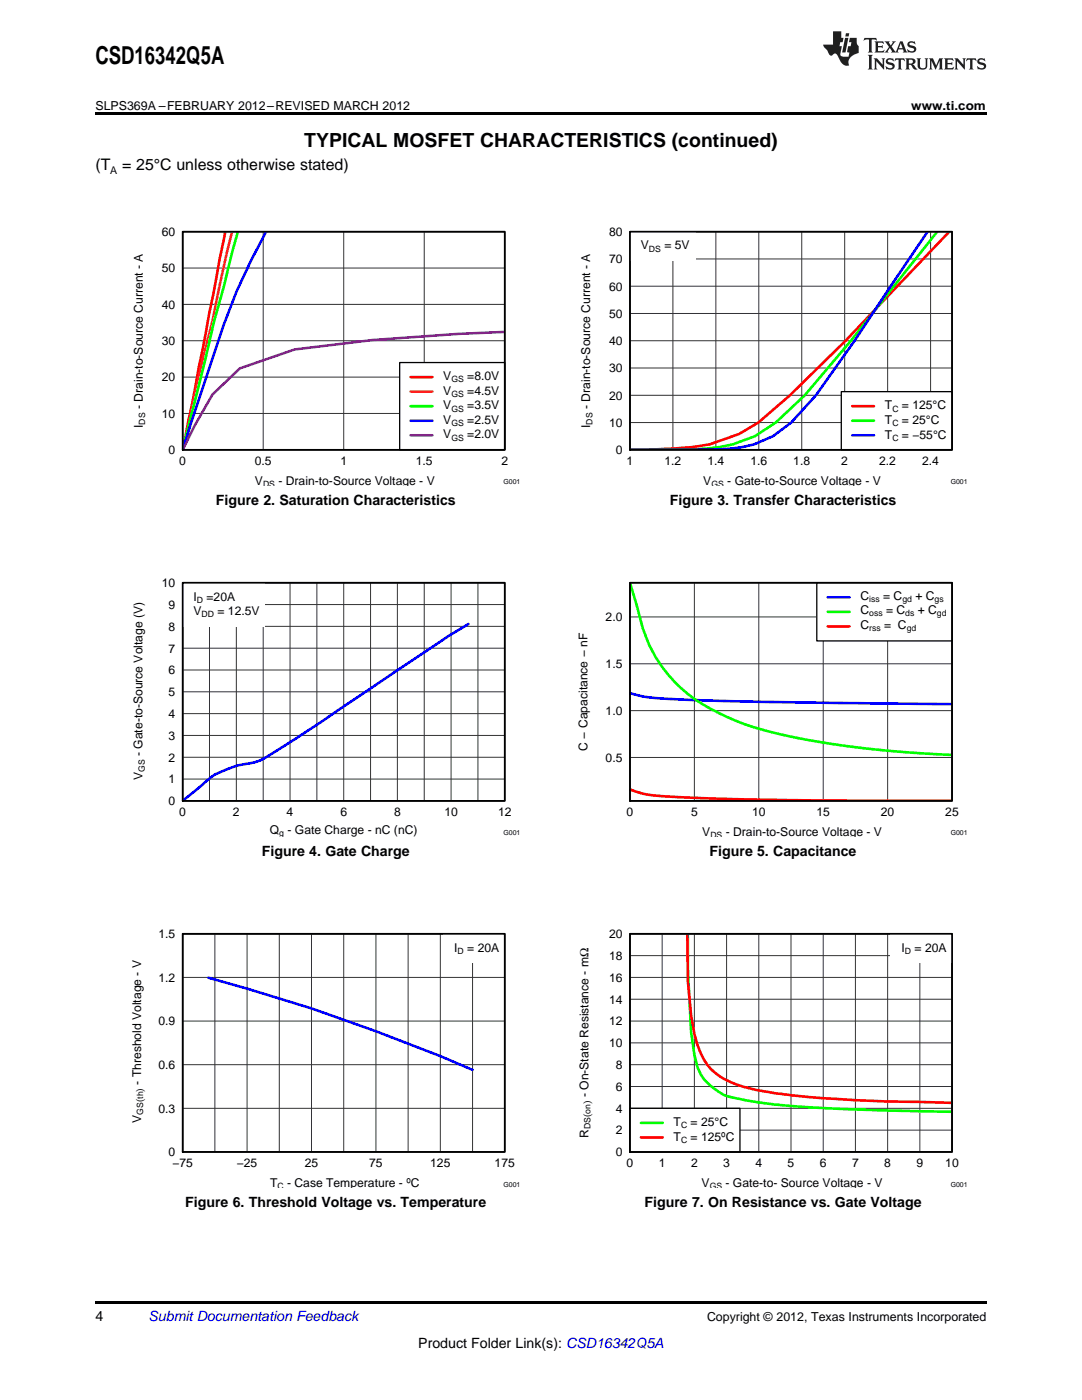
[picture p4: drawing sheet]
<svg xmlns="http://www.w3.org/2000/svg" width="216mm" height="279mm" viewBox="0 0 216 279" stroke-linecap="round" stroke-linejoin="round" font-family="sans-serif">
<defs><g id="words">
<text font-size="4.9" x="19" y="12.8">CSD16342Q5A</text>
<text font-size="3.9" x="60.7" y="29.3">TYPICAL MOSFET CHARACTERISTICS (continued)</text>
<g font-size="3.2">
<text x="19" y="34">(T</text>
<text x="24.4" y="34">= 25°C unless otherwise stated)</text>
</g>
<g font-size="2.8">
<text x="43.1" y="100.8">Figure 2. Saturation Characteristics</text>
<text x="133.7" y="100.8">Figure 3. Transfer Characteristics</text>
<text x="52.2" y="170.8">Figure 4. Gate Charge</text>
<text x="141.6" y="170.8">Figure 5. Capacitance</text>
<text x="37" y="240.9">Figure 6. Threshold Voltage vs. Temperature</text>
<text x="128.6" y="240.9">Figure 7. On Resistance vs. Gate Voltage</text>
<text x="19" y="263.6">4</text>
<text x="83.5" y="269">Product Folder Link(s): CSD16342Q5A</text>
</g>
<text font-size="2.8" fill="#0000c8" x="29.6" y="263.6">Submit Documentation Feedback</text>
<g font-size="2.5">
<text x="19" y="21.9">SLPS369A –FEBRUARY 2012–REVISED MARCH 2012</text>
<text x="181.8" y="21.9">www.ti.com</text>
<text x="141.1" y="263.6">Copyright © 2012, Texas Instruments Incorporated</text>
</g>
<g font-size="2.4">
<text x="32.3" y="47.1">60</text>
<text x="121.5" y="47.1">80</text>
<text x="121.5" y="52.5">70</text>
<text x="127.9" y="49.8">V</text>
<text x="132.6" y="49.8">= 5V</text>
<text x="32.3" y="54.4">50</text>
<text x="121.5" y="58">60</text>
<text x="32.3" y="61.6">40</text>
<text x="121.5" y="63.4">50</text>
<text x="32.3" y="68.9">30</text>
<text x="121.5" y="68.9">40</text>
<text x="32.3" y="76.1">20</text>
<text x="88.5" y="75.9">V</text>
<text x="93.2" y="75.9">=8.0V</text>
<text x="121.5" y="74.3">30</text>
<text x="28.5" y="81.6" transform="rotate(-90 28.5 81.6)">- Drain-to-Source Current - A</text>
<text x="32.3" y="83.4">10</text>
<text x="88.5" y="78.8">V</text>
<text x="88.5" y="81.7">V</text>
<text x="93.2" y="78.8">=4.5V</text>
<text x="93.2" y="81.7">=3.5V</text>
<text x="117.8" y="81.6" transform="rotate(-90 117.8 81.6)">- Drain-to-Source Current - A</text>
<text x="121.5" y="79.8">20</text>
<text x="176.6" y="81.7">T</text>
<text x="180" y="81.7">= 125°C</text>
<text x="28.5" y="85.4" transform="rotate(-90 28.5 85.4)">I</text>
<text x="88.5" y="84.6">V</text>
<text x="88.5" y="87.5">V</text>
<text x="93.2" y="84.6">=2.5V</text>
<text x="93.2" y="87.5">=2.0V</text>
<text x="117.8" y="85.4" transform="rotate(-90 117.8 85.4)">I</text>
<text x="121.5" y="85.2">10</text>
<text x="176.6" y="84.6">T</text>
<text x="176.6" y="87.5">T</text>
<text x="180" y="84.6">= 25°C</text>
<text x="180" y="87.5">= −55°C</text>
<text x="33.6" y="90.6">0</text>
<text x="35.8" y="92.8">0</text>
<text x="50.8" y="92.8">0.5</text>
<text x="67.9" y="92.8">1</text>
<text x="83" y="92.8">1.5</text>
<text x="100" y="92.8">2</text>
<text x="122.9" y="90.6">0</text>
<text x="125" y="92.8">1</text>
<text x="132.6" y="92.8">1.2</text>
<text x="141.2" y="92.8">1.4</text>
<text x="149.7" y="92.8">1.6</text>
<text x="158.3" y="92.8">1.8</text>
<text x="167.9" y="92.8">2</text>
<text x="175.4" y="92.8">2.2</text>
<text x="184" y="92.8">2.4</text>
<text x="50.9" y="96.7">V</text>
<text x="55.6" y="96.7">- Drain-to-Source Voltage - V</text>
<text x="140.3" y="96.7">V</text>
<text x="145.1" y="96.7">- Gate-to-Source Voltage - V</text>
<text x="32.3" y="117.2">10</text>
<text x="38.6" y="119.8">I</text>
<text x="41.2" y="119.8">=20A</text>
<text x="171.7" y="119.7">C</text>
<text x="176.2" y="119.7">= C</text>
<text x="182.6" y="119.7">+ C</text>
<text x="33.6" y="125.9">8</text>
<text x="33.6" y="121.5">9</text>
<text x="38.6" y="122.8">V</text>
<text x="43.4" y="122.8">= 12.5V</text>
<text x="120.8" y="124">2.0</text>
<text x="171.7" y="122.6">C</text>
<text x="171.7" y="125.5">C</text>
<text x="176.4" y="125.5">= C</text>
<text x="176.8" y="122.6">= C</text>
<text x="183.1" y="122.6">+ C</text>
<text x="33.6" y="130.2">7</text>
<text x="33.6" y="134.6">6</text>
<text x="120.8" y="133.3">1.5</text>
<text x="33.6" y="143.3">4</text>
<text x="33.6" y="138.9">5</text>
<text x="120.8" y="142.7">1.0</text>
<text x="33.6" y="147.6">3</text>
<text x="117.2" y="149.8" transform="rotate(-90 117.2 149.8)">C − Capacitance − nF</text>
<text x="28.5" y="155.7" transform="rotate(-90 28.5 155.7)">V</text>
<text x="28.5" y="150.9" transform="rotate(-90 28.5 150.9)">- Gate-to-Source Voltage (V)</text>
<text x="33.6" y="152">2</text>
<text x="120.8" y="152">0.5</text>
<text x="33.6" y="160.7">0</text>
<text x="33.6" y="156.4">1</text>
<text x="35.8" y="162.8">0</text>
<text x="46.5" y="162.8">2</text>
<text x="53.9" y="166.5">Q - Gate Charge - nC (nC)</text>
<text x="57.2" y="162.8">4</text>
<text x="67.9" y="162.8">6</text>
<text x="78.6" y="162.8">8</text>
<text x="88.7" y="162.8">10</text>
<text x="99.4" y="162.8">12</text>
<text x="125" y="162.8">0</text>
<text x="137.9" y="162.8">5</text>
<text x="140.1" y="166.8">V</text>
<text x="144.8" y="166.8">- Drain-to-Source Voltage - V</text>
<text x="150.1" y="162.8">10</text>
<text x="162.9" y="162.8">15</text>
<text x="175.8" y="162.8">20</text>
<text x="188.6" y="162.8">25</text>
<text x="31.6" y="187.2">1.5</text>
<text x="90.6" y="189.9">I</text>
<text x="93.2" y="189.9">= 20A</text>
<text x="121.5" y="191.6">18</text>
<text x="121.5" y="187.2">20</text>
<text x="179.9" y="189.9">I</text>
<text x="182.5" y="189.9">= 20A</text>
<text x="31.6" y="195.9">1.2</text>
<text x="121.5" y="195.9">16</text>
<text x="121.5" y="200.3">14</text>
<text x="31.6" y="204.6">0.9</text>
<text x="121.5" y="209">10</text>
<text x="121.5" y="204.6">12</text>
<text x="31.6" y="213.3">0.6</text>
<text x="122.9" y="213.3">8</text>
<text x="28.1" y="216.5" transform="rotate(-90 28.1 216.5)">- Threshold Voltage - V</text>
<text x="117.4" y="219" transform="rotate(-90 117.4 219)">- On-State Resistance - mΩ</text>
<text x="122.9" y="217.7">6</text>
<text x="28.1" y="224.1" transform="rotate(-90 28.1 224.1)">V</text>
<text x="31.6" y="222.1">0.3</text>
<text x="117.4" y="227.1" transform="rotate(-90 117.4 227.1)">R</text>
<text x="122.9" y="226.4">2</text>
<text x="122.9" y="222.1">4</text>
<text x="134.4" y="224.7">T</text>
<text x="134.4" y="227.6">T</text>
<text x="137.8" y="224.7">= 25°C</text>
<text x="137.8" y="227.6">= 125ºC</text>
<text x="33.6" y="230.8">0</text>
<text x="34.4" y="232.9">−75</text>
<text x="47.3" y="232.9">−25</text>
<text x="60.8" y="232.9">25</text>
<text x="73.7" y="232.9">75</text>
<text x="85.8" y="232.9">125</text>
<text x="98.7" y="232.9">175</text>
<text x="122.9" y="230.8">0</text>
<text x="125" y="232.9">0</text>
<text x="131.5" y="232.9">1</text>
<text x="137.9" y="232.9">2</text>
<text x="144.3" y="232.9">3</text>
<text x="150.7" y="232.9">4</text>
<text x="157.2" y="232.9">5</text>
<text x="163.6" y="232.9">6</text>
<text x="170" y="232.9">7</text>
<text x="176.4" y="232.9">8</text>
<text x="182.9" y="232.9">9</text>
<text x="188.6" y="232.9">10</text>
<text x="53.9" y="236.9">T</text>
<text x="57.3" y="236.9">- Case Temperature - ºC</text>
<text x="140" y="236.8">V</text>
<text x="144.8" y="236.8">- Gate-to- Source Voltage - V</text>
</g>
<g font-size="2.1">
<text x="22" y="34.6">A</text>
<text x="28.6" y="220" transform="rotate(-90 28.6 220)">( )</text>
<text x="117.8" y="220.3" transform="rotate(-90 117.8 220.3)">)</text>
<text x="117.8" y="223" transform="rotate(-90 117.8 223)">(</text>
</g>
<g font-size="1.7">
<text x="129.5" y="50.2">DS</text>
<text x="90.1" y="76.3">GS</text>
<text x="90.1" y="79.2">GS</text>
<text x="90.1" y="82.1">GS</text>
<text x="178.1" y="82.2">C</text>
<text x="28.9" y="84.7" transform="rotate(-90 28.9 84.7)">DS</text>
<text x="90.1" y="85">GS</text>
<text x="90.1" y="87.9">GS</text>
<text x="118.2" y="84.7" transform="rotate(-90 118.2 84.7)">DS</text>
<text x="178.1" y="85.1">C</text>
<text x="178.1" y="88">C</text>
<text x="52.5" y="97.1">DS</text>
<text x="141.9" y="97.1">GS</text>
<text x="39.3" y="120.3">D</text>
<text x="40.2" y="123.2">DD</text>
<text x="173.4" y="120.1">iss</text>
<text x="173.4" y="123">oss</text>
<text x="173.4" y="125.9">rss</text>
<text x="180.1" y="120.1">gd</text>
<text x="180.6" y="123">ds</text>
<text x="180.9" y="125.9">gd</text>
<text x="186.5" y="120.1">gs</text>
<text x="187" y="123">gd</text>
<text x="28.9" y="154.1" transform="rotate(-90 28.9 154.1)">GS</text>
<text x="55.7" y="166.9">g</text>
<text x="141.7" y="167.2">DS</text>
<text x="91.3" y="190.4">D</text>
<text x="180.6" y="190.4">D</text>
<text x="28.6" y="222.5" transform="rotate(-90 28.6 222.5)">GS th</text>
<text x="117.8" y="225.4" transform="rotate(-90 117.8 225.4)">DS on</text>
<text x="135.9" y="225.2">C</text>
<text x="135.9" y="228.1">C</text>
<text x="55.4" y="237.3">C</text>
<text x="141.6" y="237.3">GS</text>
</g>
<g font-size="1.4">
<text x="100.5" y="96.7">G001</text>
<text x="189.7" y="96.7">G001</text>
<text x="100.5" y="166.7">G001</text>
<text x="189.7" y="166.7">G001</text>
<text x="100.5" y="236.8">G001</text>
<text x="189.7" y="236.8">G001</text>
</g>
</g></defs>
<g fill="#231f20">
<path d="M172.5 7.6l-.1 .5 .4-.2h.6v.1v2.1l-.2 .4h.9l-.2-.4v-2.1l.1-.1h.5l.5 .2-.2-.5zM174.5 8.3l.2 .3v1.5l-.2 .4h1.8l.2-.6a1.04 1.04 0 0 1-1.3 .2v-.7h.6l.3 .2v-.6l-.3 .2h-.6v-.6l.8-.1 .4 .3-.2-.5zM176.5 8.3l.9 1.1-.9 1.1h.8l-.2-.2 .4-.7 .5 .7-.2 .2h1.5l-.2-.2 .2-.4h.9l.1 .4-.2 .2h1l-.3-.3-.7-1.9h-.5l-.9 2-.8-1 .9-1h-.8l.1 .3-.4 .5-.3-.6 .1-.2zM179.7 8.6l.4 1h-.7zM181.3 8.4a.63 .63 0 0 0-.2 .7 .63 .63 0 0 0 .6 .4l.6 .2 .1 .2a.75 .75 0 0 1-.7 .4 .75 .75 0 0 1-.6-.5l.1 .7 .1-.1a1.11 1.11 0 0 0 1.5-.6 1.13 1.13 0 0 0-1.2-.8l-.1-.4a1.04 1.04 0 0 1 1.2 .2l-.2-.5-.2 .1-.4-.2zM173.2 10.9l.2 .4v2.2l-.2 .4h1l-.3-.4v-2.2l.3-.4zM174.3 11.6l.3 .4v1.5l-.3 .4h.8l-.2-.4v-1.3l1.5 1.7v-1.9l.2-.4h-.7l.2 .4v.9l-1.1-1.3zM177 11.8a.62 .62 0 0 0-.2 .7 .62 .62 0 0 0 .6 .4l.6 .1 .1 .3a.76 .76 0 0 1-.7 .3 .76 .76 0 0 1-.7-.4l.2 .7 .1-.1a1.11 1.11 0 0 0 1.5-.6 1.13 1.13 0 0 0-1.2-.8l-.1-.4a1.04 1.04 0 0 1 1.2 .2l-.2-.6-.2 .1-.5-.1zM178.7 11.6l-.2 .6a.61 .61 0 0 1 .8-.3v1.6l-.2 .4h.9l-.2-.4v-1.6a.63 .63 0 0 1 .7 .3l-.1-.6zM180.6 11.6l.3 .4v1.5l-.3 .4h1l-.2-.2-.1-.8 .6 .2a.76 .76 0 0 0 1.2 .7l-1-1a.58 .58 0 0 0 .6-.5 .58 .58 0 0 0-.5-.6zM181.4 11.9h.1a.45 .45 0 0 1 .5 .1 .45 .45 0 0 1 .1 .5l-.8 .2zM182.9 11.6l.2 .2a2.17 2.17 0 0 0 .3 1.9 .99 .99 0 0 0 1.6-.6v-1.1l.2-.4h-.7l.2 .2a1.92 1.92 0 0 1-.2 1.8 .6 .6 0 0 1-.9-.5v-1.1l.2-.4zM185.4 11.6l.2 .4v1.5l-.2 .4h.7l-.2-.4v-1.4l.8 1.8 .8-1.8v1.4l-.2 .4h.9l-.2-.4v-1.5l.2-.4h-.8l-.6 1.5-.6-1.5zM188.4 11.6l.2 .4v1.5l-.2 .4h1.8l.1-.6a1.04 1.04 0 0 1-1.2 .1v-.6h.5l.4 .2v-.6l-.4 .2h-.5v-.7h.8l.3 .3-.1-.6zM190.5 11.6l.2 .4v1.5l-.2 .4h.7l-.2-.4v-1.3l1.5 1.7v-1.9l.2-.4h-.7l.2 .4v.9l-1.1-1.3zM192.9 11.6l-.1 .6a.61 .61 0 0 1 .7-.3l.1 1.6-.3 .4h1l-.3-.4 .1-1.6a.63 .63 0 0 1 .7 .3l-.1-.6zM195.2 11.8a.62 .62 0 0 0-.2 .7 .62 .62 0 0 0 .6 .4l.6 .1 .1 .3a.76 .76 0 0 1-.7 .3 .76 .76 0 0 1-.6-.4l.1 .7 .1-.1a1.11 1.11 0 0 0 1.6-.6 1.13 1.13 0 0 0-1.3-.8l-.1-.4a1.04 1.04 0 0 1 1.2 .2l-.1-.6-.2 .1-.5-.1z"/>
<path d="M166.2 6.3v2.6h-1.9v.4l.8 .9a.91 .91 0 0 0 1 .8 .56 .56 0 0 1 .5-.3 .56 .56 0 0 1 .5 .3l.4 .8a1.53 1.53 0 0 0 1.9 1.2 1.54 1.54 0 0 1 1-2.1l.9-.3v-1.4a1.52 1.52 0 0 1-.4-1.6h-1.3l-.2 .8h.5l-.2 .8h-.5l-.1 1v.2l.4 .1-.2 .8a1.93 1.93 0 0 1-1.6-.3l.3-1.8h-.5l.2-.8h.4l.2-.8h-.4v-1.3zM168.6 7.6l-.6 2.9h.7l.6-2.9zM168.8 6.6l-.1 .7h.6l.2-.7z"/>
</g>
<path d="M36.4 46.2h64.3v43.6h-64.3z" fill="none" stroke="#000" stroke-width=".26"/>
<path d="M36.4 46.2h64.3v43.6h-64.3zM36.4 53.5h64.3M52.5 46.2v43.6M68.6 46.2v43.6M84.7 46.2v43.6M36.4 75.3h64.3M36.4 68h64.3M36.4 60.7h64.3M36.4 82.5h64.3" fill="none" stroke="#333" stroke-width=".2"/>
<path d="M45 46.2l-8.6 43.6" fill="none" stroke="#f00" stroke-width=".52"/>
<path d="M46.3 46.2l-1 4.1-2.9 13.7-1.8 7-4.2 18.8" fill="none" stroke="#ee7600" stroke-width=".52"/>
<path d="M47.5 46.2l-4.8 18-6.3 25.6" fill="none" stroke="#0f0" stroke-width=".52"/>
<path d="M53.1 46.2a120.4 120.4 0 0 0-10.7 25.4l-6 18.2" fill="none" stroke="#00f" stroke-width=".52"/>
<path d="M100.8 66.2l-9.2 .4-17.2 1.3-15.6 1.8-10.9 3.8-5.5 5.2-3.5 6.2-2.5 4.9" fill="none" stroke="#9400d3" stroke-width=".52"/>
<path d="M79.8 72.4h20.9v17.4h-20.9z" fill="#fff"/>
<path d="M125.7 46.2h64.3v43.6h-64.3zM79.8 72.4h20.9v17.4h-20.9z" fill="none" stroke="#000" stroke-width=".26"/>
<path d="M189.4 46.2l-20.7 21.8-11.1 10.9-6.3 5.4-3.8 2.3-5.9 2.1a89.7 89.7 0 0 1-15.8 1h-.1M81.9 75.3h4.4" fill="none" stroke="#f00" stroke-width=".52"/>
<path d="M81.9 78.2h4.4" fill="none" stroke="#ee7600" stroke-width=".52"/>
<path d="M187 46.2l-17.2 21.8-9.2 10.9-5.8 5.4a25.5 25.5 0 0 1-16.4 5.4l-12.7 .1M81.9 81.1h4.4" fill="none" stroke="#0f0" stroke-width=".52"/>
<path d="M185.1 46.2l-14.6 21.8-7.7 10.9-4.9 5.4a20 20 0 0 1-14.1 5.4l-18.1 .1M81.9 84h4.4" fill="none" stroke="#00f" stroke-width=".52"/>
<path d="M81.9 86.9h4.4" fill="none" stroke="#9400d3" stroke-width=".52"/>
<path d="M36.4 46.2h64.3v43.6h-64.3z" fill="none" stroke="#000" stroke-width=".35"/>
<g fill="none" stroke="#333" stroke-width=".2">
<path d="M125.7 57.1h64.3M125.7 51.7h64.3M134.3 46.2v43.6M142.8 46.2v43.6M151.4 46.2v43.6M160 46.2v43.6M168.5 46.2v43.6M177.1 46.2v43.6M185.7 46.2v43.6M190 46.2h-64.3v43.6h64.3M125.7 78.9h64.3M125.7 73.4h64.3"/>
<path d="M125.7 68h64.3M125.7 62.6h64.3M125.7 84.3h64.3"/>
</g>
<path d="M167.9 78.2h22.1v11.6h-22.1z" fill="#fff"/>
<path d="M167.9 78.2h22.1v11.6h-22.1z" fill="none" stroke="#000" stroke-width=".26"/>
<path d="M170 81.1h4.4" fill="none" stroke="#f00" stroke-width=".52"/>
<path d="M170 84h4.4" fill="none" stroke="#0f0" stroke-width=".52"/>
<path d="M170 86.9h4.4" fill="none" stroke="#00f" stroke-width=".52"/>
<path d="M125.7 46.2h13v5.8h-13z" fill="#fff"/>
<path d="M125.7 46.2h64.3v43.6h-64.3z" fill="none" stroke="#000" stroke-width=".35"/>
<path d="M36.4 116.3h64.3v43.5h-64.3z" fill="none" stroke="#000" stroke-width=".26"/>
<g fill="none" stroke="#333" stroke-width=".2">
<path d="M36.4 116.3h64.3v43.5h-64.3zM41.8 116.3v43.5M47.2 116.3v43.5M52.5 116.3v43.5M57.9 116.3v43.5M63.2 116.3v43.5M68.6 116.3v43.5M73.9 116.3v43.5M79.3 116.3v43.5M84.7 116.3v43.5M90 116.3v43.5M95.4 116.3v43.5"/>
<path d="M36.4 138.1h64.3M36.4 133.7h64.3M36.4 129.4h64.3M36.4 125h64.3M36.4 120.7h64.3M36.4 155.5h64.3M36.4 151.1h64.3M36.4 146.8h64.3M36.4 142.4h64.3"/>
</g>
<path d="M93.5 124.5l-3.9 2.4-25.3 17-9.6 6.2a11.2 11.2 0 0 1-6.3 2.5l-1 .2a15.2 15.2 0 0 0-7 3.8l-4 3.2" fill="none" stroke="#00f" stroke-width=".52"/>
<path d="M36.4 116.3h16.5v8.7h-16.5z" fill="#fff"/>
<path d="M36.4 116.3h64.3v43.5h-64.3z" fill="none" stroke="#000" stroke-width=".35"/>
<path d="M125.7 116.3h64.3v43.5h-64.3z" fill="none" stroke="#000" stroke-width=".26"/>
<path d="M125.7 116.3v43.5M138.6 116.3v43.5M151.4 116.3v43.5M164.3 116.3v43.5M177.1 116.3v43.5M190 116.3v43.5M125.7 132.5h64.3M125.7 123.1h64.3M125.7 151.2h64.3M125.7 141.8h64.3" fill="none" stroke="#333" stroke-width=".2"/>
<path d="M125.7 138.3a40.1 40.1 0 0 0 10.3 1.3l15.4 .5 38.6 .4" fill="none" stroke="#00f" stroke-width=".52"/>
<path d="M125.7 116.3l1.3 4.3a28.6 28.6 0 0 0 7.7 15.6 37.2 37.2 0 0 0 14.1 8.4 139.4 139.4 0 0 0 29.6 5.3l11.6 .8" fill="none" stroke="#0f0" stroke-width=".52"/>
<path d="M125.7 157.6a23.7 23.7 0 0 0 9 1.4l20.6 .7 34.7 .1" fill="none" stroke="#f00" stroke-width=".52"/>
<path d="M163 116.3h27v11.6h-27z" fill="#fff"/>
<path d="M163 116.3h27v11.6h-27zM36.4 186.4h64.3v43.5h-64.3z" fill="none" stroke="#000" stroke-width=".26"/>
<path d="M165.2 119.2h4.3M41.6 195.1a370.2 370.2 0 0 1 52.7 18.4" fill="none" stroke="#00f" stroke-width=".52"/>
<path d="M165.2 122.1h4.3" fill="none" stroke="#0f0" stroke-width=".52"/>
<path d="M165.2 125h4.3" fill="none" stroke="#f00" stroke-width=".52"/>
<path d="M125.7 116.3h64.3v43.5h-64.3z" fill="none" stroke="#000" stroke-width=".35"/>
<g fill="none" stroke="#333" stroke-width=".2">
<path d="M36.4 186.4h64.3v43.5h-64.3zM36.4 195.1h64.3M42.9 186.4v43.5M49.3 186.4v43.5M55.7 186.4v43.5M62.2 186.4v43.5M68.6 186.4v43.5M75 186.4v43.5M81.4 186.4v43.5M87.9 186.4v43.5M94.3 186.4v43.5M36.4 212.5h64.3"/>
<path d="M36.4 203.8h64.3M36.4 221.2h64.3"/>
</g>
<path d="M88.5 186.4h12.2v5.8h-12.2z" fill="#fff"/>
<path d="M36.4 186.4h64.3v43.5h-64.3z" fill="none" stroke="#000" stroke-width=".35"/>
<path d="M125.7 186.4h64.3v43.5h-64.3z" fill="none" stroke="#000" stroke-width=".26"/>
<g fill="none" stroke="#333" stroke-width=".2">
<path d="M125.7 186.4h64.3v43.5h-64.3zM125.7 199.4h64.3M125.7 195.1h64.3M125.7 190.7h64.3M132.1 186.4v43.5M138.6 186.4v43.5M145 186.4v43.5M151.4 186.4v43.5M157.8 186.4v43.5M164.3 186.4v43.5M170.7 186.4v43.5M177.1 186.4v43.5"/>
<path d="M183.5 186.4v43.5M125.7 216.8h64.3M125.7 212.5h64.3M125.7 208.1h64.3M125.7 203.8h64.3M125.7 225.5h64.3M125.7 221.2h64.3"/>
</g>
<path d="M137.2 186.3l.1 7.5 .6 12.3 .7 4.4a10.3 10.3 0 0 0 5.7 8 71.9 71.9 0 0 0 16.8 2.5l9.6 .4 19.3 .5" fill="none" stroke="#0f0" stroke-width=".52"/>
<path d="M137.1 186.3l.2 9.7 .6 6.7a21 21 0 0 0 3.2 9.8 15.4 15.4 0 0 0 9 4.8l5.8 1a150.6 150.6 0 0 0 14.8 1.3l19.3 .5" fill="none" stroke="#f00" stroke-width=".52"/>
<path d="M125.7 221.2h21.9v8.7h-21.9z" fill="#fff"/>
<path d="M125.7 221.2h21.9v8.7h-21.9z" fill="none" stroke="#000" stroke-width=".26"/>
<path d="M127.9 224.1h4.3" fill="none" stroke="#0f0" stroke-width=".52"/>
<path d="M127.9 227h4.3" fill="none" stroke="#f00" stroke-width=".52"/>
<path d="M177.7 186.4h12.3v5.8h-12.3z" fill="#fff"/>
<path d="M125.7 186.4h64.3v43.5h-64.3z" fill="none" stroke="#000" stroke-width=".35"/>
<path d="M19 259.7h177.8v.5h-177.8z" fill="#000"/>
<g fill="#fff">
<path d="M156.1 242.6h.4v.7h-.4z"/>
<path d="M66.9 242.6h.3v.7h-.3z"/>
<path d="M156.1 172.6h.4v.7h-.4z"/>
<path d="M66.9 172.6h.3v.7h-.3z"/>
<path d="M156.1 102.5h.4v.7h-.4z"/>
<path d="M66.9 102.5h.3v.7h-.3z"/>
</g>
<path d="M19 22.5h177.8v.5h-177.8z" fill="#000"/>
<use href="#words"/>
</svg>
